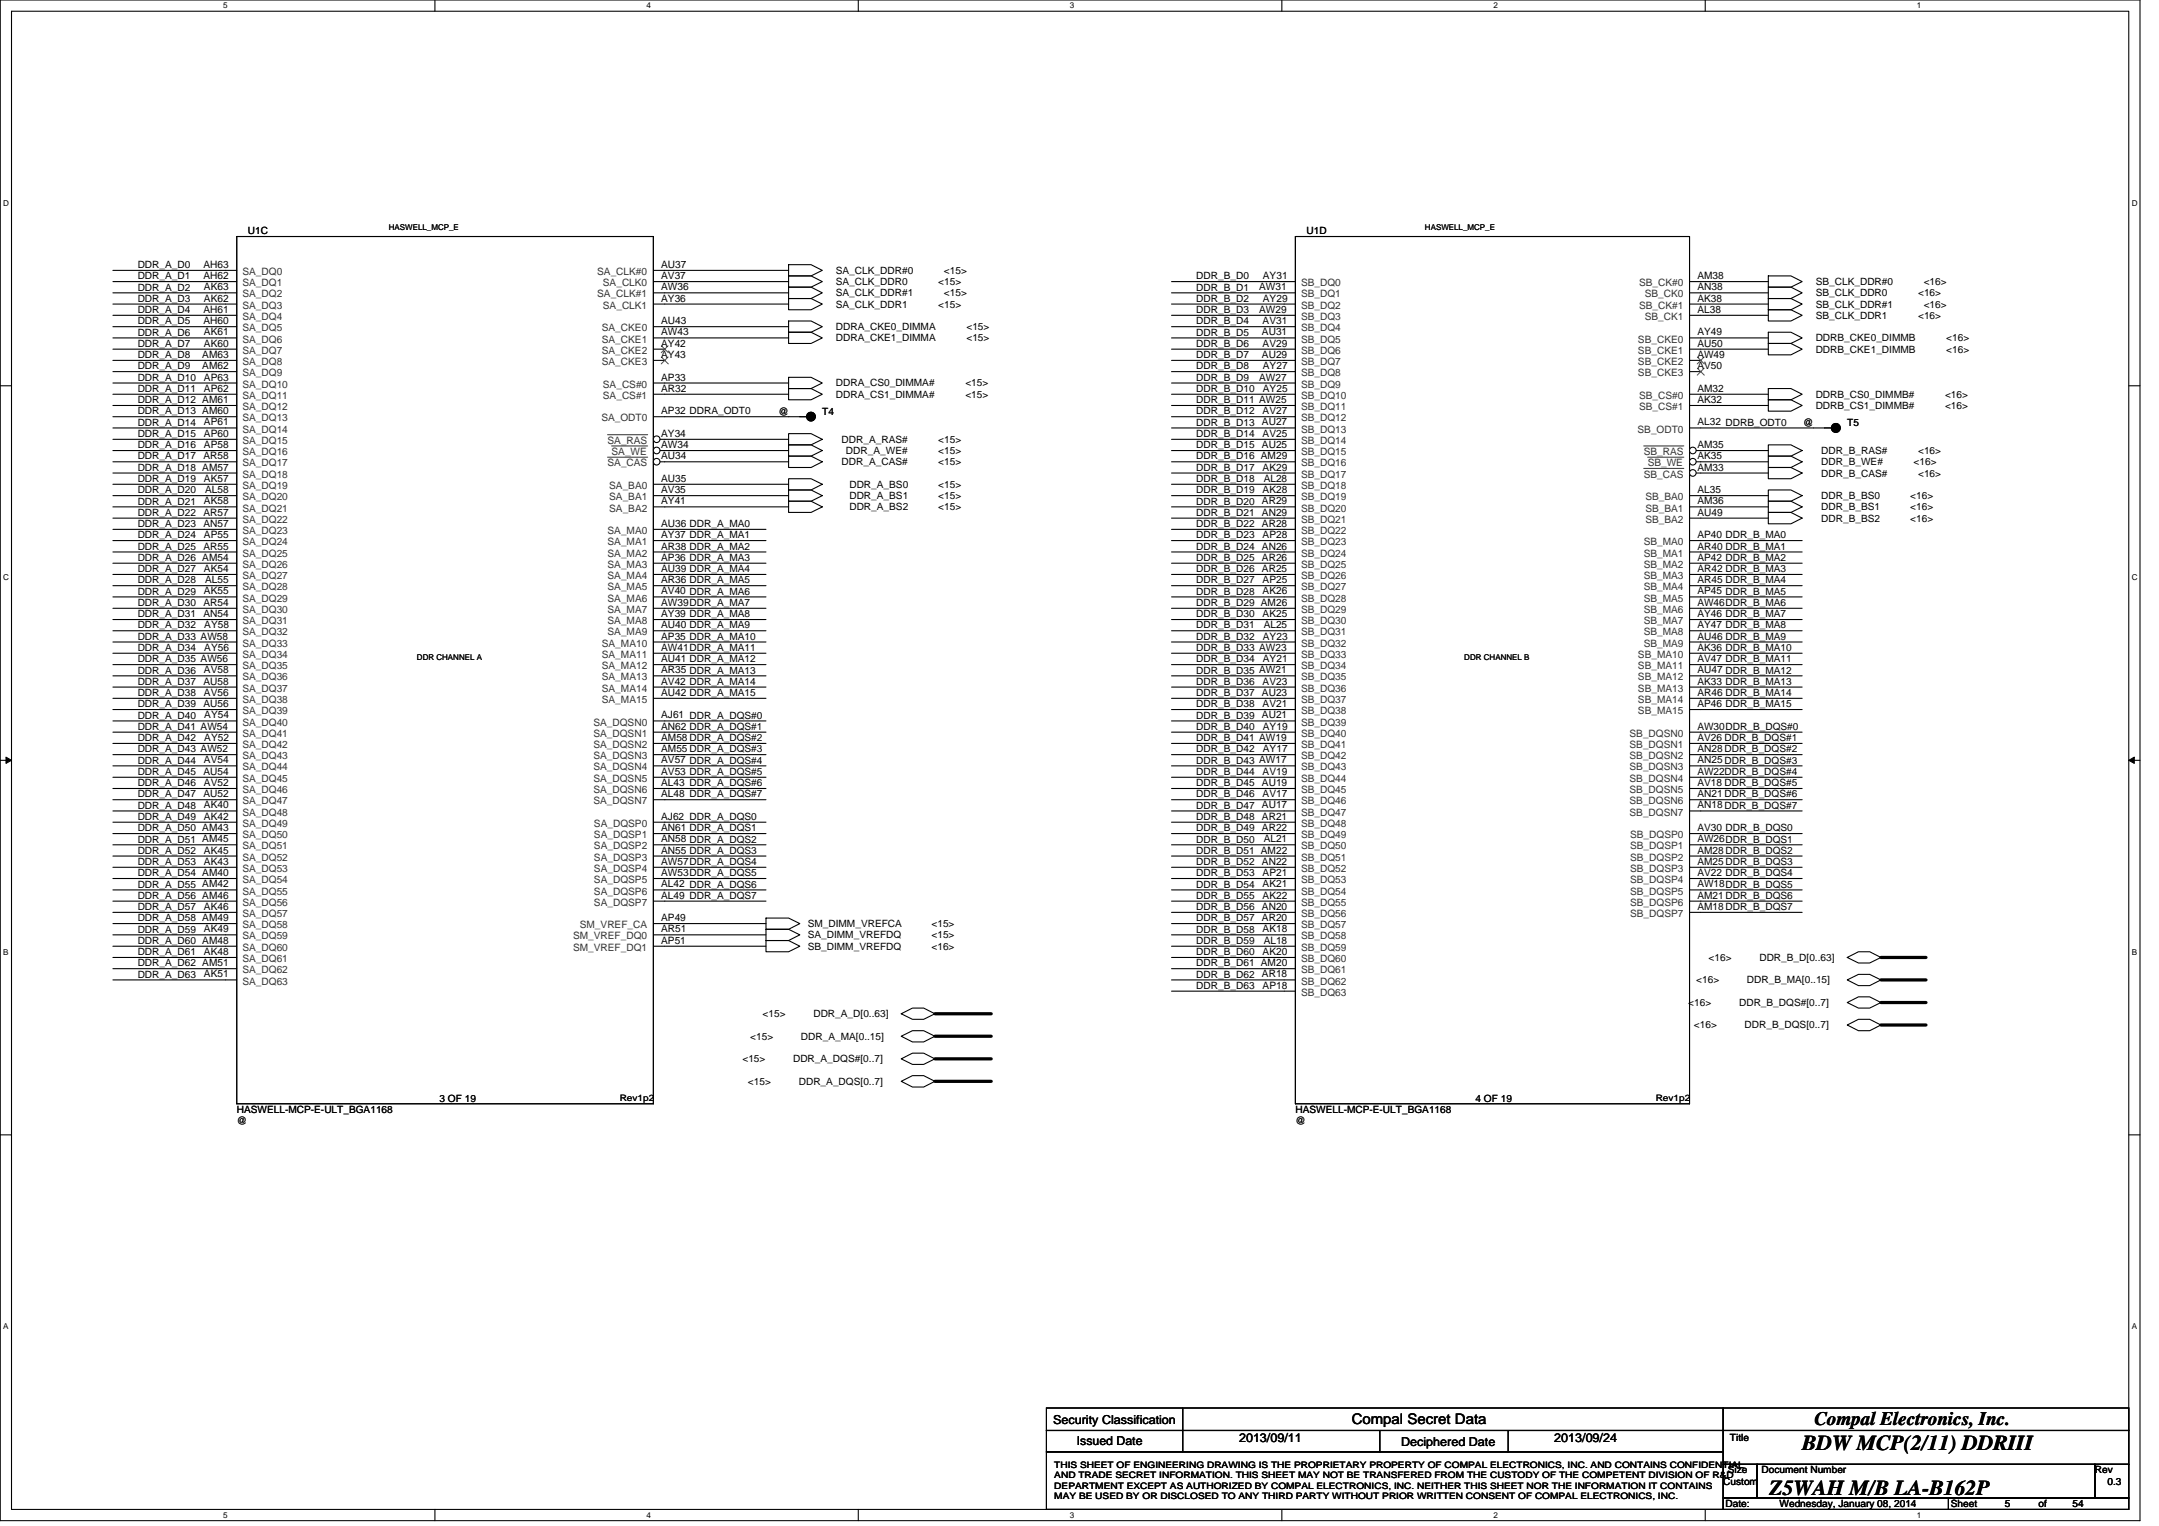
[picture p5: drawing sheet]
<svg xmlns="http://www.w3.org/2000/svg" width="297mm" height="210mm" viewBox="0 0 297 210" stroke-linecap="round" stroke-linejoin="round" font-family="sans-serif">
<defs><g id="words">
<g font-size="2.9">
<text x="247.9" y="199.4">BDW MCP(2/11) DDRIII</text>
<text x="243.5" y="205.6">Z5WAH M/B LA-B162P</text>
</g>
<text font-size="2.6" x="249.6" y="196">Compal Electronics, Inc.</text>
<text font-size="2" x="186" y="195.9">Compal Secret Data</text>
<g font-size="1.7">
<text x="144.9" y="195.8">Security Classification</text>
<text x="148.2" y="198.8">Issued Date</text>
<text x="170.5" y="198.3">2013/09/11</text>
<text x="192.8" y="198.9">Deciphered Date</text>
<text x="213.8" y="198.3">2013/09/24</text>
</g>
<g font-size="1.4">
<text x="34.1" y="32.2">U1C</text>
<text x="179.8" y="32.2">U1D</text>
<text x="18.9" y="41.5">DDR_A_D3</text>
<text x="18.9" y="36.9">DDR_A_D0</text>
<text x="18.9" y="38.4">DDR_A_D1</text>
<text x="18.9" y="40">DDR_A_D2</text>
<text x="28" y="36.9">AH63</text>
<text x="28" y="38.4">AH62</text>
<text x="28.1" y="39.9">AK63</text>
<text x="28.1" y="41.5">AK62</text>
<text x="91" y="39.9">AW36</text>
<text x="91" y="36.9">AU37</text>
<text x="91" y="41.5">AY36</text>
<text x="91" y="38.4">AV37</text>
<text x="115" y="39.2">SA_CLK_DDR0</text>
<text x="115" y="37.7">SA_CLK_DDR#0</text>
<text x="115" y="40.7">SA_CLK_DDR#1</text>
<text x="129.1" y="39.2">&lt;15&gt;</text>
<text x="129.9" y="37.7">&lt;15&gt;</text>
<text x="129.9" y="40.7">&lt;15&gt;</text>
<text x="164.6" y="38.4">DDR_B_D0</text>
<text x="164.6" y="41.5">DDR_B_D2</text>
<text x="164.6" y="40">DDR_B_D1</text>
<text x="173.2" y="39.9">AW31</text>
<text x="173.8" y="38.4">AY31</text>
<text x="173.8" y="41.5">AY29</text>
<text x="233.5" y="41.5">AK38</text>
<text x="233.5" y="38.4">AM38</text>
<text x="233.5" y="39.9">AN38</text>
<text x="249.8" y="40.7">SB_CLK_DDR0</text>
<text x="249.8" y="39.2">SB_CLK_DDR#0</text>
<text x="263.9" y="40.7">&lt;16&gt;</text>
<text x="264.7" y="39.2">&lt;16&gt;</text>
<text x="18.9" y="46.2">DDR_A_D6</text>
<text x="18.9" y="44.6">DDR_A_D5</text>
<text x="18.9" y="47.7">DDR_A_D7</text>
<text x="18.9" y="43.1">DDR_A_D4</text>
<text x="28" y="43">AH61</text>
<text x="28" y="44.6">AH60</text>
<text x="28.1" y="46.1">AK61</text>
<text x="28.1" y="47.7">AK60</text>
<text x="91" y="47.7">AY42</text>
<text x="91" y="46.1">AW43</text>
<text x="91" y="44.6">AU43</text>
<text x="115" y="42.3">SA_CLK_DDR1</text>
<text x="115" y="45.4">DDRA_CKE0_DIMMA</text>
<text x="115" y="46.9">DDRA_CKE1_DIMMA</text>
<text x="129.1" y="42.3">&lt;15&gt;</text>
<text x="133" y="45.4">&lt;15&gt;</text>
<text x="133" y="46.9">&lt;15&gt;</text>
<text x="164.6" y="44.6">DDR_B_D4</text>
<text x="164.6" y="43.1">DDR_B_D3</text>
<text x="164.6" y="47.7">DDR_B_D6</text>
<text x="164.6" y="46.2">DDR_B_D5</text>
<text x="173.2" y="43">AW29</text>
<text x="173.6" y="46.1">AU31</text>
<text x="173.7" y="47.7">AV29</text>
<text x="173.7" y="44.6">AV31</text>
<text x="233.5" y="43">AL38</text>
<text x="233.5" y="47.7">AU50</text>
<text x="233.5" y="46.1">AY49</text>
<text x="249.8" y="46.9">DDRB_CKE0_DIMMB</text>
<text x="249.8" y="43.9">SB_CLK_DDR1</text>
<text x="249.8" y="42.3">SB_CLK_DDR#1</text>
<text x="263.9" y="43.9">&lt;16&gt;</text>
<text x="264.7" y="42.3">&lt;16&gt;</text>
<text x="267.8" y="46.9">&lt;16&gt;</text>
<text x="18.9" y="49.3">DDR_A_D8</text>
<text x="18.9" y="50.8">DDR_A_D9</text>
<text x="18.9" y="53.9">DDR_A_D11</text>
<text x="18.9" y="52.4">DDR_A_D10</text>
<text x="27.8" y="49.2">AM63</text>
<text x="27.8" y="50.8">AM62</text>
<text x="28.1" y="52.3">AP63</text>
<text x="28.1" y="53.9">AP62</text>
<text x="91" y="53.9">AR32</text>
<text x="91" y="52.3">AP33</text>
<text x="91" y="49.2">AY43</text>
<text x="115" y="53.1">DDRA_CS0_DIMMA#</text>
<text x="132.8" y="53.1">&lt;15&gt;</text>
<text x="164.6" y="53.9">DDR_B_D10</text>
<text x="164.6" y="49.3">DDR_B_D7</text>
<text x="164.6" y="50.8">DDR_B_D8</text>
<text x="164.6" y="52.4">DDR_B_D9</text>
<text x="173.2" y="52.3">AW27</text>
<text x="173.6" y="49.2">AU29</text>
<text x="173.8" y="53.9">AY25</text>
<text x="173.8" y="50.8">AY27</text>
<text x="233.5" y="53.9">AM32</text>
<text x="233.5" y="49.2">AW49</text>
<text x="233.5" y="50.8">AV50</text>
<text x="249.8" y="48.5">DDRB_CKE1_DIMMB</text>
<text x="267.8" y="48.5">&lt;16&gt;</text>
<text x="18.9" y="58.5">DDR_A_D14</text>
<text x="18.9" y="57">DDR_A_D13 AM60</text>
<text x="18.9" y="55.5">DDR_A_D12 AM61</text>
<text x="28.1" y="58.5">AP61</text>
<text x="91" y="57">AP32 DDRA_ODT0</text>
<text x="107.1" y="57">@</text>
<text x="113.1" y="57">T4</text>
<text x="115" y="54.7">DDRA_CS1_DIMMA#</text>
<text x="132.8" y="54.7">&lt;15&gt;</text>
<text x="164.6" y="58.5">DDR_B_D13</text>
<text x="164.6" y="55.5">DDR_B_D11 AW25</text>
<text x="164.6" y="57">DDR_B_D12</text>
<text x="173.6" y="58.5">AU27</text>
<text x="173.7" y="57">AV27</text>
<text x="233.5" y="58.5">AL32 DDRB_ODT0</text>
<text x="233.5" y="55.4">AK32</text>
<text x="248.1" y="58.6">@</text>
<text x="249.8" y="54.7">DDRB_CS0_DIMMB#</text>
<text x="249.8" y="56.2">DDRB_CS1_DIMMB#</text>
<text x="254.1" y="58.6">T5</text>
<text x="267.6" y="54.7">&lt;16&gt;</text>
<text x="267.6" y="56.2">&lt;16&gt;</text>
<text x="18.9" y="60.1">DDR_A_D15</text>
<text x="18.9" y="63.2">DDR_A_D17</text>
<text x="18.9" y="61.7">DDR_A_D16</text>
<text x="18.9" y="64.7">DDR_A_D18 AM57</text>
<text x="28" y="63.2">AR58</text>
<text x="28.1" y="61.6">AP58</text>
<text x="28.1" y="60.1">AP60</text>
<text x="91" y="60.1">AY34</text>
<text x="91" y="63.2">AU34</text>
<text x="91" y="61.6">AW34</text>
<text x="115.8" y="64">DDR_A_CAS#</text>
<text x="115.8" y="60.9">DDR_A_RAS#</text>
<text x="116.4" y="62.4">DDR_A_WE#</text>
<text x="129.1" y="64">&lt;15&gt;</text>
<text x="129.1" y="60.9">&lt;15&gt;</text>
<text x="129.1" y="62.4">&lt;15&gt;</text>
<text x="164.6" y="60.1">DDR_B_D14</text>
<text x="164.6" y="61.7">DDR_B_D15</text>
<text x="164.6" y="64.7">DDR_B_D17</text>
<text x="164.6" y="63.2">DDR_B_D16 AM29</text>
<text x="173.6" y="61.6">AU25</text>
<text x="173.7" y="64.7">AK29</text>
<text x="173.7" y="60.1">AV25</text>
<text x="233.5" y="63.2">AK35</text>
<text x="233.5" y="64.7">AM33</text>
<text x="233.5" y="61.6">AM35</text>
<text x="250.6" y="62.4">DDR_B_RAS#</text>
<text x="250.6" y="64">DDR_B_WE#</text>
<text x="250.6" y="65.6">DDR_B_CAS#</text>
<text x="263.3" y="64">&lt;16&gt;</text>
<text x="263.9" y="62.4">&lt;16&gt;</text>
<text x="263.9" y="65.6">&lt;16&gt;</text>
<text x="18.9" y="69.4">DDR_A_D21</text>
<text x="18.9" y="67.9">DDR_A_D20</text>
<text x="18.9" y="66.3">DDR_A_D19</text>
<text x="18.9" y="71">DDR_A_D22</text>
<text x="28" y="70.9">AR57</text>
<text x="28.1" y="66.3">AK57</text>
<text x="28.1" y="69.4">AK58</text>
<text x="28.2" y="67.8">AL58</text>
<text x="91" y="66.3">AU35</text>
<text x="91" y="67.8">AV35</text>
<text x="91" y="69.4">AY41</text>
<text x="116.9" y="68.6">DDR_A_BS1</text>
<text x="116.9" y="67.1">DDR_A_BS0</text>
<text x="116.9" y="70.2">DDR_A_BS2</text>
<text x="129.1" y="68.6">&lt;15&gt;</text>
<text x="129.1" y="67.1">&lt;15&gt;</text>
<text x="129.1" y="70.2">&lt;15&gt;</text>
<text x="164.6" y="71">DDR_B_D21</text>
<text x="164.6" y="67.9">DDR_B_D19</text>
<text x="164.6" y="66.3">DDR_B_D18</text>
<text x="164.6" y="69.4">DDR_B_D20</text>
<text x="173.6" y="69.4">AR29</text>
<text x="173.6" y="70.9">AN29</text>
<text x="173.7" y="67.8">AK28</text>
<text x="173.9" y="66.3">AL28</text>
<text x="233.5" y="70.9">AU49</text>
<text x="233.5" y="67.8">AL35</text>
<text x="233.5" y="69.4">AM36</text>
<text x="250.6" y="68.6">DDR_B_BS0</text>
<text x="250.6" y="70.2">DDR_B_BS1</text>
<text x="250.6" y="71.7">DDR_B_BS2</text>
<text x="262.8" y="68.6">&lt;16&gt;</text>
<text x="262.8" y="70.2">&lt;16&gt;</text>
<text x="262.8" y="71.7">&lt;16&gt;</text>
<text x="18.9" y="75.6">DDR_A_D25</text>
<text x="18.9" y="77.2">DDR_A_D26 AM54</text>
<text x="18.9" y="74">DDR_A_D24</text>
<text x="18.9" y="72.5">DDR_A_D23</text>
<text x="28" y="75.6">AR55</text>
<text x="28" y="72.5">AN57</text>
<text x="28.1" y="74">AP55</text>
<text x="91" y="74">AY37 DDR_A_MA1</text>
<text x="91" y="72.5">AU36 DDR_A_MA0</text>
<text x="91" y="75.6">AR38 DDR_A_MA2</text>
<text x="91" y="77.1">AP36 DDR_A_MA3</text>
<text x="164.6" y="75.6">DDR_B_D24</text>
<text x="164.6" y="74">DDR_B_D23</text>
<text x="164.6" y="77.2">DDR_B_D25</text>
<text x="164.6" y="72.5">DDR_B_D22</text>
<text x="173.6" y="77.1">AR26</text>
<text x="173.6" y="72.5">AR28</text>
<text x="173.6" y="75.6">AN26</text>
<text x="173.7" y="74">AP28</text>
<text x="233.5" y="77.1">AP42 DDR_B_MA2</text>
<text x="233.5" y="74">AP40 DDR_B_MA0</text>
<text x="233.5" y="75.6">AR40 DDR_B_MA1</text>
<text x="18.9" y="83.4">DDR_A_D30</text>
<text x="18.9" y="78.7">DDR_A_D27</text>
<text x="18.9" y="80.2">DDR_A_D28</text>
<text x="18.9" y="81.8">DDR_A_D29</text>
<text x="28" y="83.3">AR54</text>
<text x="28.1" y="78.7">AK54</text>
<text x="28.1" y="81.8">AK55</text>
<text x="28.2" y="80.2">AL55</text>
<text x="91" y="78.7">AU39 DDR_A_MA4</text>
<text x="91" y="80.2">AR36 DDR_A_MA5</text>
<text x="91" y="83.3">AW39DDR_A_MA7</text>
<text x="91" y="81.8">AV40 DDR_A_MA6</text>
<text x="164.6" y="83.4">DDR_B_D29 AM26</text>
<text x="164.6" y="78.7">DDR_B_D26</text>
<text x="164.6" y="80.2">DDR_B_D27</text>
<text x="164.6" y="81.8">DDR_B_D28</text>
<text x="173.6" y="78.7">AR25</text>
<text x="173.7" y="80.2">AP25</text>
<text x="173.7" y="81.8">AK26</text>
<text x="233.5" y="80.2">AR45 DDR_B_MA4</text>
<text x="233.5" y="81.8">AP45 DDR_B_MA5</text>
<text x="233.5" y="83.3">AW46DDR_B_MA6</text>
<text x="233.5" y="78.7">AR42 DDR_B_MA3</text>
<text x="18.9" y="89.5">DDR_A_D34</text>
<text x="18.9" y="88">DDR_A_D33 AW58</text>
<text x="18.9" y="86.4">DDR_A_D32</text>
<text x="18.9" y="84.9">DDR_A_D31</text>
<text x="28" y="84.9">AN54</text>
<text x="28.1" y="86.4">AY58</text>
<text x="28.1" y="89.5">AY56</text>
<text x="91" y="86.4">AU40 DDR_A_MA9</text>
<text x="91" y="84.9">AY39 DDR_A_MA8</text>
<text x="91" y="89.5">AW41DDR_A_MA11</text>
<text x="91" y="88">AP35 DDR_A_MA10</text>
<text x="164.6" y="89.5">DDR_B_D33 AW23</text>
<text x="164.6" y="84.9">DDR_B_D30</text>
<text x="164.6" y="86.4">DDR_B_D31</text>
<text x="164.6" y="88">DDR_B_D32</text>
<text x="173.7" y="84.9">AK25</text>
<text x="173.8" y="88">AY23</text>
<text x="173.9" y="86.4">AL25</text>
<text x="233.5" y="88">AU46 DDR_B_MA9</text>
<text x="233.5" y="86.4">AY47 DDR_B_MA8</text>
<text x="233.5" y="84.9">AY46 DDR_B_MA7</text>
<text x="233.5" y="89.5">AK36 DDR_B_MA10</text>
<text x="18.9" y="95.7">DDR_A_D38</text>
<text x="18.9" y="91.1">DDR_A_D35 AW56</text>
<text x="18.9" y="94.2">DDR_A_D37</text>
<text x="18.9" y="92.6">DDR_A_D36</text>
<text x="28" y="94.2">AU58</text>
<text x="28.1" y="92.6">AV58</text>
<text x="28.1" y="95.7">AV56</text>
<text x="91" y="91.1">AU41 DDR_A_MA12</text>
<text x="91" y="94.2">AV42 DDR_A_MA14</text>
<text x="91" y="92.6">AR35 DDR_A_MA13</text>
<text x="91" y="95.7">AU42 DDR_A_MA15</text>
<text x="164.6" y="91.1">DDR_B_D34</text>
<text x="164.6" y="92.6">DDR_B_D35 AW21</text>
<text x="164.6" y="95.7">DDR_B_D37</text>
<text x="164.6" y="94.2">DDR_B_D36</text>
<text x="173.6" y="95.7">AU23</text>
<text x="173.7" y="94.2">AV23</text>
<text x="173.8" y="91.1">AY21</text>
<text x="233.5" y="95.7">AR46 DDR_B_MA14</text>
<text x="233.5" y="94.2">AK33 DDR_B_MA13</text>
<text x="233.5" y="91.1">AV47 DDR_B_MA11</text>
<text x="233.5" y="92.6">AU47 DDR_B_MA12</text>
<text x="18.9" y="97.3">DDR_A_D39</text>
<text x="18.9" y="101.9">DDR_A_D42</text>
<text x="18.9" y="98.8">DDR_A_D40</text>
<text x="18.9" y="100.4">DDR_A_D41 AW54</text>
<text x="28" y="97.3">AU56</text>
<text x="28.1" y="98.8">AY54</text>
<text x="28.1" y="101.9">AY52</text>
<text x="91" y="98.8">AJ61 DDR_A_DQS#0</text>
<text x="91" y="101.9">AM58 DDR_A_DQS#2</text>
<text x="91" y="100.4">AN62 DDR_A_DQS#1</text>
<text x="164.6" y="100.4">DDR_B_D40</text>
<text x="164.6" y="98.8">DDR_B_D39</text>
<text x="164.6" y="101.9">DDR_B_D41 AW19</text>
<text x="164.6" y="97.3">DDR_B_D38</text>
<text x="173.6" y="98.8">AU21</text>
<text x="173.7" y="97.3">AV21</text>
<text x="173.8" y="100.4">AY19</text>
<text x="233.5" y="101.9">AV26 DDR_B_DQS#1</text>
<text x="233.5" y="100.4">AW30DDR_B_DQS#0</text>
<text x="233.5" y="97.3">AP46 DDR_B_MA15</text>
<text x="18.9" y="105">DDR_A_D44</text>
<text x="18.9" y="103.5">DDR_A_D43 AW52</text>
<text x="18.9" y="106.6">DDR_A_D45</text>
<text x="28" y="106.6">AU54</text>
<text x="28.1" y="105">AV54</text>
<text x="91" y="103.5">AM55 DDR_A_DQS#3</text>
<text x="91" y="106.6">AV53 DDR_A_DQS#5</text>
<text x="91" y="105">AV57 DDR_A_DQS#4</text>
<text x="164.6" y="103.5">DDR_B_D42</text>
<text x="164.6" y="105">DDR_B_D43 AW17</text>
<text x="164.6" y="106.6">DDR_B_D44</text>
<text x="173.7" y="106.6">AV19</text>
<text x="173.8" y="103.5">AY17</text>
<text x="233.5" y="103.5">AN28 DDR_B_DQS#2</text>
<text x="233.5" y="105">AN25 DDR_B_DQS#3</text>
<text x="233.5" y="106.6">AW22DDR_B_DQS#4</text>
<text x="18.9" y="109.7">DDR_A_D47</text>
<text x="18.9" y="108.1">DDR_A_D46</text>
<text x="18.9" y="112.8">DDR_A_D49</text>
<text x="18.9" y="111.2">DDR_A_D48</text>
<text x="28" y="109.7">AU52</text>
<text x="28.1" y="108.1">AV52</text>
<text x="28.1" y="111.2">AK40</text>
<text x="28.1" y="112.8">AK42</text>
<text x="91" y="112.8">AJ62 DDR_A_DQS0</text>
<text x="91" y="109.7">AL48 DDR_A_DQS#7</text>
<text x="91" y="108.1">AL43 DDR_A_DQS#6</text>
<text x="164.6" y="109.7">DDR_B_D46</text>
<text x="164.6" y="112.8">DDR_B_D48</text>
<text x="164.6" y="111.2">DDR_B_D47</text>
<text x="164.6" y="108.1">DDR_B_D45</text>
<text x="173.6" y="111.2">AU17</text>
<text x="173.6" y="112.8">AR21</text>
<text x="173.6" y="108.1">AU19</text>
<text x="173.7" y="109.7">AV17</text>
<text x="233.5" y="111.2">AN18 DDR_B_DQS#7</text>
<text x="233.5" y="109.7">AN21 DDR_B_DQS#6</text>
<text x="233.5" y="108.1">AV18 DDR_B_DQS#5</text>
<text x="18.9" y="117.4">DDR_A_D52</text>
<text x="18.9" y="114.3">DDR_A_D50 AM43</text>
<text x="18.9" y="115.9">DDR_A_D51 AM45</text>
<text x="18.9" y="119">DDR_A_D53</text>
<text x="28.1" y="117.4">AK45</text>
<text x="28.1" y="119">AK43</text>
<text x="91" y="114.3">AN61 DDR_A_DQS1</text>
<text x="91" y="119">AW57DDR_A_DQS4</text>
<text x="91" y="117.4">AN55 DDR_A_DQS3</text>
<text x="91" y="115.9">AN58 DDR_A_DQS2</text>
<text x="164.6" y="114.3">DDR_B_D49</text>
<text x="164.6" y="115.9">DDR_B_D50</text>
<text x="164.6" y="119">DDR_B_D52</text>
<text x="164.6" y="117.4">DDR_B_D51 AM22</text>
<text x="173.6" y="119">AN22</text>
<text x="173.6" y="114.3">AR22</text>
<text x="173.9" y="115.9">AL21</text>
<text x="233.5" y="119">AM25 DDR_B_DQS3</text>
<text x="233.5" y="117.4">AM28 DDR_B_DQS2</text>
<text x="233.5" y="114.3">AV30 DDR_B_DQS0</text>
<text x="233.5" y="115.9">AW26DDR_B_DQS1</text>
<text x="18.9" y="123.6">DDR_A_D56 AM46</text>
<text x="18.9" y="125.2">DDR_A_D57</text>
<text x="18.9" y="120.5">DDR_A_D54 AM40</text>
<text x="18.9" y="122.1">DDR_A_D55 AM42</text>
<text x="28.1" y="125.2">AK46</text>
<text x="91" y="122.1">AL42 DDR_A_DQS6</text>
<text x="91" y="120.5">AW53DDR_A_DQS5</text>
<text x="91" y="123.6">AL49 DDR_A_DQS7</text>
<text x="164.6" y="123.6">DDR_B_D55</text>
<text x="164.6" y="120.5">DDR_B_D53</text>
<text x="164.6" y="125.2">DDR_B_D56</text>
<text x="164.6" y="122.1">DDR_B_D54</text>
<text x="173.6" y="125.2">AN20</text>
<text x="173.7" y="120.5">AP21</text>
<text x="173.7" y="122.1">AK21</text>
<text x="173.7" y="123.6">AK22</text>
<text x="233.5" y="120.5">AV22 DDR_B_DQS4</text>
<text x="233.5" y="122.1">AW18DDR_B_DQS5</text>
<text x="233.5" y="123.6">AM21 DDR_B_DQS6</text>
<text x="233.5" y="125.2">AM18 DDR_B_DQS7</text>
<text x="18.9" y="126.7">DDR_A_D58 AM49</text>
<text x="18.9" y="128.3">DDR_A_D59</text>
<text x="18.9" y="131.4">DDR_A_D61</text>
<text x="18.9" y="129.8">DDR_A_D60 AM48</text>
<text x="28.1" y="128.2">AK49</text>
<text x="28.1" y="131.4">AK48</text>
<text x="91" y="126.7">AP49</text>
<text x="91" y="129.8">AP51</text>
<text x="91" y="128.2">AR51</text>
<text x="111.1" y="127.5">SM_DIMM_VREFCA</text>
<text x="111.1" y="129.1">SA_DIMM_VREFDQ</text>
<text x="111.1" y="130.6">SB_DIMM_VREFDQ</text>
<text x="128.2" y="127.5">&lt;15&gt;</text>
<text x="128.2" y="129.1">&lt;15&gt;</text>
<text x="128.2" y="130.6">&lt;16&gt;</text>
<text x="164.6" y="129.8">DDR_B_D59</text>
<text x="164.6" y="126.7">DDR_B_D57</text>
<text x="164.6" y="131.4">DDR_B_D60</text>
<text x="164.6" y="128.3">DDR_B_D58</text>
<text x="173.6" y="126.7">AR20</text>
<text x="173.7" y="128.2">AK18</text>
<text x="173.7" y="131.4">AK20</text>
<text x="173.9" y="129.8">AL18</text>
<text x="18.9" y="132.9">DDR_A_D62 AM51</text>
<text x="18.9" y="134.5">DDR_A_D63</text>
<text x="28.1" y="134.5">AK51</text>
<text x="164.6" y="136">DDR_B_D63</text>
<text x="164.6" y="134.5">DDR_B_D62</text>
<text x="164.6" y="132.9">DDR_B_D61 AM20</text>
<text x="173.6" y="134.5">AR18</text>
<text x="173.7" y="136">AP18</text>
<text x="233.4" y="135.3">&lt;16&gt;</text>
<text x="235.1" y="132.2">&lt;16&gt;</text>
<text x="240.3" y="135.3">DDR_B_MA[0..15]</text>
<text x="242.1" y="132.2">DDR_B_D[0..63]</text>
<text x="103.2" y="143">&lt;15&gt;</text>
<text x="104.9" y="139.9">&lt;15&gt;</text>
<text x="110.2" y="143">DDR_A_MA[0..15]</text>
<text x="111.9" y="139.9">DDR_A_D[0..63]</text>
<text x="232.3" y="138.4">&lt;16&gt;</text>
<text x="233.1" y="141.5">&lt;16&gt;</text>
<text x="239.3" y="138.4">DDR_B_DQS#[0..7]</text>
<text x="240" y="141.5">DDR_B_DQS[0..7]</text>
<text x="102.1" y="146.1">&lt;15&gt;</text>
<text x="102.9" y="149.2">&lt;15&gt;</text>
<text x="109.1" y="146.1">DDR_A_DQS#[0..7]</text>
<text x="109.9" y="149.2">DDR_A_DQS[0..7]</text>
<text x="32.6" y="154.6">@</text>
<text x="32.6" y="153.1">HASWELL-MCP-E-ULT_BGA1168</text>
<text x="60.5" y="151.5">3 OF 19</text>
<text x="178.2" y="154.6">@</text>
<text x="178.2" y="153.1">HASWELL-MCP-E-ULT_BGA1168</text>
<text x="203" y="151.5">4 OF 19</text>
<text x="237.7" y="202.7">Size</text>
<text x="238" y="198.2">Title</text>
<text x="242.4" y="202.7">Document Number</text>
<text x="288.2" y="202.7">Rev</text>
<text x="237.1" y="204.2">Custom</text>
<text x="237.4" y="207.3">Date:</text>
<text x="244.8" y="207.3">Wednesday, January 08, 2014</text>
<text x="268.4" y="207.3">Sheet</text>
<text x="275.8" y="207.3">5</text>
<text x="280.5" y="207.3">of</text>
<text x="285.1" y="207.3">54</text>
<text x="289.9" y="204.2">0.3</text>
</g>
<g font-size="1.4" fill="#333">
<text x="33.4" y="37.8">SA_DQ0</text>
<text x="33.4" y="39.4">SA_DQ1</text>
<text x="33.4" y="40.9">SA_DQ2</text>
<text x="82.2" y="40.9">SA_CLK#1</text>
<text x="82.2" y="37.8">SA_CLK#0</text>
<text x="82.9" y="39.4">SA_CLK0</text>
<text x="179" y="39.4">SB_DQ0</text>
<text x="179" y="40.9">SB_DQ1</text>
<text x="225.5" y="39.4">SB_CK#0</text>
<text x="226.3" y="40.9">SB_CK0</text>
<text x="33.4" y="42.5">SA_DQ3</text>
<text x="33.4" y="44">SA_DQ4</text>
<text x="33.4" y="45.6">SA_DQ5</text>
<text x="33.4" y="47.1">SA_DQ6</text>
<text x="82.8" y="47.1">SA_CKE1</text>
<text x="82.8" y="45.6">SA_CKE0</text>
<text x="82.9" y="42.5">SA_CLK1</text>
<text x="179" y="47.1">SB_DQ5</text>
<text x="179" y="42.5">SB_DQ2</text>
<text x="179" y="44">SB_DQ3</text>
<text x="179" y="45.6">SB_DQ4</text>
<text x="225.4" y="47.1">SB_CKE0</text>
<text x="225.5" y="42.5">SB_CK#1</text>
<text x="226.3" y="44">SB_CK1</text>
<text x="33.4" y="48.7">SA_DQ7</text>
<text x="33.4" y="50.2">SA_DQ8</text>
<text x="33.4" y="51.8">SA_DQ9</text>
<text x="33.4" y="53.3">SA_DQ10</text>
<text x="82.8" y="48.7">SA_CKE2</text>
<text x="82.8" y="50.2">SA_CKE3</text>
<text x="82.9" y="53.3">SA_CS#0</text>
<text x="179" y="48.7">SB_DQ6</text>
<text x="179" y="50.2">SB_DQ7</text>
<text x="179" y="51.8">SB_DQ8</text>
<text x="179" y="53.3">SB_DQ9</text>
<text x="225.4" y="48.7">SB_CKE1</text>
<text x="225.4" y="50.2">SB_CKE2</text>
<text x="225.4" y="51.8">SB_CKE3</text>
<text x="33.4" y="54.9">SA_DQ11</text>
<text x="33.4" y="56.4">SA_DQ12</text>
<text x="33.4" y="58">SA_DQ13</text>
<text x="33.4" y="59.5">SA_DQ14</text>
<text x="82.7" y="58">SA_ODT0</text>
<text x="82.9" y="54.9">SA_CS#1</text>
<text x="179" y="54.9">SB_DQ10</text>
<text x="179" y="56.4">SB_DQ11</text>
<text x="179" y="59.5">SB_DQ13</text>
<text x="179" y="58">SB_DQ12</text>
<text x="225.3" y="59.5">SB_ODT0</text>
<text x="225.5" y="56.4">SB_CS#1</text>
<text x="225.5" y="54.9">SB_CS#0</text>
<text x="33.4" y="62.6">SA_DQ16</text>
<text x="33.4" y="64.2">SA_DQ17</text>
<text x="33.4" y="65.7">SA_DQ18</text>
<text x="33.4" y="61.1">SA_DQ15</text>
<text x="83.6" y="61.1">SA_RAS</text>
<text x="83.6" y="64.2">SA_CAS</text>
<text x="84.1" y="62.6">SA_WE</text>
<text x="179" y="62.6">SB_DQ15</text>
<text x="179" y="64.2">SB_DQ16</text>
<text x="179" y="65.7">SB_DQ17</text>
<text x="179" y="61.1">SB_DQ14</text>
<text x="226.1" y="65.7">SB_CAS</text>
<text x="226.1" y="62.6">SB_RAS</text>
<text x="226.7" y="64.2">SB_WE</text>
<text x="33.4" y="67.2">SA_DQ19</text>
<text x="33.4" y="68.8">SA_DQ20</text>
<text x="33.4" y="70.4">SA_DQ21</text>
<text x="33.4" y="71.9">SA_DQ22</text>
<text x="83.8" y="67.2">SA_BA0</text>
<text x="83.8" y="68.8">SA_BA1</text>
<text x="83.8" y="70.4">SA_BA2</text>
<text x="179" y="70.4">SB_DQ20</text>
<text x="179" y="71.9">SB_DQ21</text>
<text x="179" y="67.2">SB_DQ18</text>
<text x="179" y="68.8">SB_DQ19</text>
<text x="226.4" y="71.9">SB_BA2</text>
<text x="226.4" y="68.8">SB_BA0</text>
<text x="226.4" y="70.4">SB_BA1</text>
<text x="33.4" y="76.6">SA_DQ25</text>
<text x="33.4" y="73.4">SA_DQ23</text>
<text x="33.4" y="75">SA_DQ24</text>
<text x="83.6" y="75">SA_MA1</text>
<text x="83.6" y="73.4">SA_MA0</text>
<text x="83.6" y="76.6">SA_MA2</text>
<text x="179" y="73.4">SB_DQ22</text>
<text x="179" y="75">SB_DQ23</text>
<text x="179" y="76.6">SB_DQ24</text>
<text x="226.1" y="75">SB_MA0</text>
<text x="226.1" y="76.6">SB_MA1</text>
<text x="33.4" y="81.2">SA_DQ28</text>
<text x="33.4" y="79.7">SA_DQ27</text>
<text x="33.4" y="78.1">SA_DQ26</text>
<text x="33.4" y="82.7">SA_DQ29</text>
<text x="83.6" y="78.1">SA_MA3</text>
<text x="83.6" y="79.7">SA_MA4</text>
<text x="83.6" y="81.2">SA_MA5</text>
<text x="83.6" y="82.7">SA_MA6</text>
<text x="179" y="79.7">SB_DQ26</text>
<text x="179" y="78.1">SB_DQ25</text>
<text x="179" y="81.2">SB_DQ27</text>
<text x="179" y="82.7">SB_DQ28</text>
<text x="226.1" y="81.2">SB_MA4</text>
<text x="226.1" y="82.7">SB_MA5</text>
<text x="226.1" y="79.7">SB_MA3</text>
<text x="226.1" y="78.1">SB_MA2</text>
<text x="33.4" y="84.3">SA_DQ30</text>
<text x="33.4" y="85.9">SA_DQ31</text>
<text x="33.4" y="87.4">SA_DQ32</text>
<text x="33.4" y="88.9">SA_DQ33</text>
<text x="82.8" y="88.9">SA_MA10</text>
<text x="83.6" y="84.3">SA_MA7</text>
<text x="83.6" y="87.4">SA_MA9</text>
<text x="83.6" y="85.9">SA_MA8</text>
<text x="179" y="87.4">SB_DQ31</text>
<text x="179" y="88.9">SB_DQ32</text>
<text x="179" y="85.9">SB_DQ30</text>
<text x="179" y="84.3">SB_DQ29</text>
<text x="226.1" y="88.9">SB_MA9</text>
<text x="226.1" y="87.4">SB_MA8</text>
<text x="226.1" y="84.3">SB_MA6</text>
<text x="226.1" y="85.9">SB_MA7</text>
<text x="33.4" y="90.5">SA_DQ34</text>
<text x="33.4" y="92.1">SA_DQ35</text>
<text x="33.4" y="93.6">SA_DQ36</text>
<text x="33.4" y="95.1">SA_DQ37</text>
<text x="82.8" y="90.5">SA_MA11</text>
<text x="82.8" y="92.1">SA_MA12</text>
<text x="82.8" y="95.1">SA_MA14</text>
<text x="82.8" y="93.6">SA_MA13</text>
<text x="179" y="95.1">SB_DQ36</text>
<text x="179" y="93.6">SB_DQ35</text>
<text x="179" y="90.5">SB_DQ33</text>
<text x="179" y="92.1">SB_DQ34</text>
<text x="225.4" y="95.1">SB_MA13</text>
<text x="225.4" y="90.5">SB_MA10</text>
<text x="225.4" y="92.1">SB_MA11</text>
<text x="225.4" y="93.6">SB_MA12</text>
<text x="33.4" y="96.7">SA_DQ38</text>
<text x="33.4" y="98.2">SA_DQ39</text>
<text x="33.4" y="99.8">SA_DQ40</text>
<text x="33.4" y="101.3">SA_DQ41</text>
<text x="81.6" y="99.8">SA_DQSN0</text>
<text x="81.6" y="101.3">SA_DQSN1</text>
<text x="82.8" y="96.7">SA_MA15</text>
<text x="179" y="101.3">SB_DQ40</text>
<text x="179" y="96.7">SB_DQ37</text>
<text x="179" y="98.2">SB_DQ38</text>
<text x="179" y="99.8">SB_DQ39</text>
<text x="224.2" y="101.3">SB_DQSN0</text>
<text x="225.4" y="96.7">SB_MA14</text>
<text x="225.4" y="98.2">SB_MA15</text>
<text x="33.4" y="102.9">SA_DQ42</text>
<text x="33.4" y="104.4">SA_DQ43</text>
<text x="33.4" y="106">SA_DQ44</text>
<text x="33.4" y="107.5">SA_DQ45</text>
<text x="81.6" y="102.9">SA_DQSN2</text>
<text x="81.6" y="104.4">SA_DQSN3</text>
<text x="81.6" y="107.5">SA_DQSN5</text>
<text x="81.6" y="106">SA_DQSN4</text>
<text x="179" y="102.9">SB_DQ41</text>
<text x="179" y="104.4">SB_DQ42</text>
<text x="179" y="106">SB_DQ43</text>
<text x="179" y="107.5">SB_DQ44</text>
<text x="224.2" y="104.4">SB_DQSN2</text>
<text x="224.2" y="106">SB_DQSN3</text>
<text x="224.2" y="107.5">SB_DQSN4</text>
<text x="224.2" y="102.9">SB_DQSN1</text>
<text x="33.4" y="109.1">SA_DQ46</text>
<text x="33.4" y="110.6">SA_DQ47</text>
<text x="33.4" y="112.2">SA_DQ48</text>
<text x="33.4" y="113.7">SA_DQ49</text>
<text x="81.6" y="110.6">SA_DQSN7</text>
<text x="81.6" y="109.1">SA_DQSN6</text>
<text x="81.7" y="113.7">SA_DQSP0</text>
<text x="179" y="110.6">SB_DQ46</text>
<text x="179" y="112.2">SB_DQ47</text>
<text x="179" y="113.7">SB_DQ48</text>
<text x="179" y="109.1">SB_DQ45</text>
<text x="224.2" y="112.2">SB_DQSN7</text>
<text x="224.2" y="110.6">SB_DQSN6</text>
<text x="224.2" y="109.1">SB_DQSN5</text>
<text x="33.4" y="115.3">SA_DQ50</text>
<text x="33.4" y="116.8">SA_DQ51</text>
<text x="33.4" y="118.4">SA_DQ52</text>
<text x="33.4" y="119.9">SA_DQ53</text>
<text x="81.7" y="115.3">SA_DQSP1</text>
<text x="81.7" y="119.9">SA_DQSP4</text>
<text x="81.7" y="118.4">SA_DQSP3</text>
<text x="81.7" y="116.8">SA_DQSP2</text>
<text x="179" y="118.4">SB_DQ51</text>
<text x="179" y="119.9">SB_DQ52</text>
<text x="179" y="115.3">SB_DQ49</text>
<text x="179" y="116.8">SB_DQ50</text>
<text x="224.3" y="119.9">SB_DQSP3</text>
<text x="224.3" y="118.4">SB_DQSP2</text>
<text x="224.3" y="115.3">SB_DQSP0</text>
<text x="224.3" y="116.8">SB_DQSP1</text>
<text x="33.4" y="121.5">SA_DQ54</text>
<text x="33.4" y="123">SA_DQ55</text>
<text x="33.4" y="124.6">SA_DQ56</text>
<text x="81.7" y="123">SA_DQSP6</text>
<text x="81.7" y="121.5">SA_DQSP5</text>
<text x="81.7" y="124.6">SA_DQSP7</text>
<text x="179" y="121.5">SB_DQ53</text>
<text x="179" y="123">SB_DQ54</text>
<text x="179" y="124.6">SB_DQ55</text>
<text x="224.3" y="121.5">SB_DQSP4</text>
<text x="224.3" y="123">SB_DQSP5</text>
<text x="224.3" y="124.6">SB_DQSP6</text>
<text x="33.4" y="126.1">SA_DQ57</text>
<text x="33.4" y="127.7">SA_DQ58</text>
<text x="33.4" y="129.2">SA_DQ59</text>
<text x="33.4" y="130.8">SA_DQ60</text>
<text x="78.8" y="130.8">SM_VREF_DQ1</text>
<text x="78.8" y="129.2">SM_VREF_DQ0</text>
<text x="79.8" y="127.7">SM_VREF_CA</text>
<text x="179" y="127.7">SB_DQ57</text>
<text x="179" y="126.1">SB_DQ56</text>
<text x="179" y="129.2">SB_DQ58</text>
<text x="179" y="130.8">SB_DQ59</text>
<text x="224.3" y="126.1">SB_DQSP7</text>
<text x="33.4" y="132.3">SA_DQ61</text>
<text x="33.4" y="133.9">SA_DQ62</text>
<text x="33.4" y="135.4">SA_DQ63</text>
<text x="179" y="133.9">SB_DQ61</text>
<text x="179" y="137">SB_DQ63</text>
<text x="179" y="135.4">SB_DQ62</text>
<text x="179" y="132.3">SB_DQ60</text>
</g>
<g font-size="1.2">
<text x="85.3" y="151.4">Rev1p2</text>
<text x="227.8" y="151.4">Rev1p2</text>
<text x="145.1" y="201.9">THIS SHEET OF ENGINEERING DRAWING IS THE PROPRIETARY PROPERTY OF COMPAL ELECTRONICS, INC. AND CONTAINS CONFIDENTIAL</text>
<text x="145.1" y="203.4">AND TRADE SECRET INFORMATION. THIS SHEET MAY NOT BE TRANSFERED FROM THE CUSTODY OF THE COMPETENT DIVISION OF R&amp;D</text>
<text x="145.1" y="204.8">DEPARTMENT EXCEPT AS AUTHORIZED BY COMPAL ELECTRONICS, INC. NEITHER THIS SHEET NOR THE INFORMATION IT CONTAINS</text>
<text x="145.1" y="206.2">MAY BE USED BY OR DISCLOSED TO ANY THIRD PARTY WITHOUT PRIOR WRITTEN CONSENT OF COMPAL ELECTRONICS, INC.</text>
</g>
<g font-size="1.1">
<text x="30.7" y="1.2">5</text>
<text x="89" y="1.2">4</text>
<text x="147.2" y="1.2">3</text>
<text x="205.5" y="1.2">2</text>
<text x="263.7" y="1.2">1</text>
<text x=".4" y="28.3">D</text>
<text x="293.3" y="28.3">D</text>
<text x="53.5" y="31.7">HASWELL_MCP_E</text>
<text x="196" y="31.7">HASWELL_MCP_E</text>
<text x=".4" y="79.8">C</text>
<text x="293.3" y="79.8">C</text>
<text x="57.4" y="90.8">DDR CHANNEL A</text>
<text x="201.5" y="90.8">DDR CHANNEL B</text>
<text x=".4" y="131.3">B</text>
<text x="293.3" y="131.3">B</text>
<text x=".4" y="182.9">A</text>
<text x="293.3" y="182.9">A</text>
<text x="30.7" y="208.8">5</text>
<text x="89" y="208.8">4</text>
<text x="147.2" y="208.8">3</text>
<text x="205.5" y="208.8">2</text>
<text x="263.7" y="208.8">1</text>
</g>
</g></defs>
<path d="M0 0h294.4v209.2h-294.4zM1.6 1.5h291.3v206.1h-291.3z" fill="none" stroke="#000" stroke-width=".15"/>
<g fill="#fff">
<path d="M30.7 .2h.6v1.2h-.6z"/>
<path d="M30.7 207.8h.6v1.2h-.6z"/>
</g>
<path d="M59.8 0v1.5M59.8 207.6v1.6" fill="none" stroke="#000" stroke-width=".15"/>
<g fill="#fff">
<path d="M89 .2h.6v1.2h-.6z"/>
<path d="M89 207.8h.6v1.2h-.6z"/>
</g>
<path d="M118.1 0v1.5M118.1 207.6v1.6" fill="none" stroke="#000" stroke-width=".15"/>
<g fill="#fff">
<path d="M147.2 .2h.6v1.2h-.6z"/>
<path d="M147.2 207.8h.6v1.2h-.6z"/>
</g>
<path d="M176.4 0v1.5M176.4 207.6v1.6" fill="none" stroke="#000" stroke-width=".15"/>
<g fill="#fff">
<path d="M205.5 .2h.6v1.2h-.6z"/>
<path d="M205.5 207.8h.6v1.2h-.6z"/>
</g>
<path d="M234.6 0v1.5M234.6 207.6v1.6" fill="none" stroke="#000" stroke-width=".15"/>
<g fill="#fff">
<path d="M263.7 .2h.6v1.2h-.6z"/>
<path d="M263.7 207.8h.6v1.2h-.6z"/>
<path d="M.4 27.3h.8v1.2h-.8z"/>
<path d="M293.3 27.3h.8v1.2h-.8z"/>
<path d="M.4 78.8h.8v1.3h-.8z"/>
<path d="M293.3 78.8h.8v1.3h-.8z"/>
</g>
<path d="M0 53.1h1.6M292.9 53.1h1.5" fill="none" stroke="#000" stroke-width=".15"/>
<g fill="#fff">
<path d="M.4 130.3h.8v1.3h-.8z"/>
<path d="M293.3 130.3h.7v1.3h-.7z"/>
</g>
<path d="M0 104.6h1.6M292.9 104.6h1.5" fill="none" stroke="#000" stroke-width=".15"/>
<path d="M.8 104.1l.8 .5-.8 .4zM292.9 104.6l.7-.5v.9z" fill="#000" stroke="#000" stroke-width=".14"/>
<g fill="#fff">
<path d="M.4 181.9h.8v1.2h-.8z"/>
<path d="M293.3 181.9h.7v1.2h-.7z"/>
</g>
<g fill="none" stroke="#000" stroke-width=".15">
<path d="M15.5 37.2h17.1M15.5 38.7h17.1M32.6 32.5h57.3v119.3h-57.3zM89.9 37.2h18.6M89.9 38.7h18.6M108.5 38h3.1l1.5 .7-1.5 .8h-3.1zM108.5 36.4h3.1l1.5 .8-1.5 .8h-3.1zM108.5 39.5h3.1l1.5 .8-1.5 .8h-3.1zM161.2 38.7h15.5M234 38.7h9.3M243.3 39.5h3.1l1.5 .8-1.5 .8h-3.1zM243.3 38h3.1l1.5 .7-1.5 .8h-3.1z"/>
<path d="M15.5 46.5h17.1M15.5 44.9h17.1M15.5 48h17.1M15.5 43.4h17.1M15.5 41.8h17.1M15.5 40.3h17.1M15.5 58.9h17.1M15.5 57.3h17.1M15.5 51.1h17.1M15.5 54.2h17.1M15.5 52.7h17.1M15.5 55.8h17.1"/>
<path d="M15.5 49.6h17.1M89.9 49.6h1.6M89.9 46.5h18.6M89.9 44.9h18.6M89.9 48h1.6M89.9 41.8h18.6M89.9 40.3h18.6M89.9 57.3h18.6M89.9 54.2h18.6M89.9 52.7h18.6M108.5 41.1h3.1l1.5 .7-1.5 .8h-3.1zM108.5 44.2h3.1l1.5 .7-1.5 .8h-3.1z"/>
<path d="M108.5 45.7h3.1l1.5 .8-1.5 .7h-3.1zM108.5 53.4h3.1l1.5 .8-1.5 .8h-3.1zM108.5 51.9h3.1l1.5 .8-1.5 .7h-3.1zM108.5 59.6h3.1l1.5 .8-1.5 .8h-3.1zM161.2 49.6h15.5M161.2 46.5h15.5M161.2 44.9h15.5M161.2 48h15.5M161.2 43.4h15.5M161.2 41.8h15.5M161.2 40.3h15.5M161.2 58.9h15.5"/>
<path d="M161.2 57.3h15.5M161.2 51.1h15.5M161.2 54.2h15.5M161.2 52.7h15.5M161.2 55.8h15.5M234 46.5h9.3M234 48h9.3M234 43.4h9.3M234 41.8h9.3M234 40.3h9.3M234 58.9h18M234 54.2h9.3"/>
<path d="M234 55.8h9.3M243.3 45.7h3.1l1.5 .8-1.5 .7h-3.1zM243.3 42.6h3.1l1.5 .8-1.5 .8h-3.1zM243.3 41.1h3.1l1.5 .7-1.5 .8h-3.1zM243.3 47.2h3.1l1.5 .8-1.5 .8h-3.1zM243.3 53.4h3.1l1.5 .8-1.5 .8h-3.1zM243.3 55h3.1l1.5 .8-1.5 .8h-3.1zM15.5 75.9h17.1M15.5 60.4h17.1M15.5 79h17.1M15.5 77.5h17.1M15.5 74.4h17.1"/>
<path d="M15.5 63.5h17.1M15.5 69.7h17.1M15.5 62h17.1M15.5 68.2h17.1M15.5 66.6h17.1M15.5 72.8h17.1M15.5 65.1h17.1M15.5 71.3h17.1M91.5 75.9h13.9M91.5 79h13.9M91.5 77.5h13.9M91.5 74.4h13.9"/>
<path d="M91.5 72.8h13.9M91.5 60.4h17M91.5 63.5h17M91.5 69.7h17M91.5 62h17M91.5 68.2h17M91.5 66.6h17M108.5 61.2h3.1l1.5 .8-1.5 .7h-3.1zM108.5 62.7h3.1l1.5 .8-1.5 .8h-3.1zM108.5 67.4h3.1l1.5 .8-1.5 .7h-3.1zM108.5 65.8h3.1l1.5 .8-1.5 .8h-3.1zM108.5 68.9h3.1l1.5 .8-1.5 .8h-3.1z"/>
<path d="M161.2 75.9h15.5M161.2 60.4h15.5M161.2 79h15.5M161.2 77.5h15.5M161.2 74.4h15.5M161.2 63.5h15.5M161.2 69.7h15.5M161.2 62h15.5M161.2 68.2h15.5M161.2 66.6h15.5M161.2 72.8h15.5M161.2 65.1h15.5"/>
<path d="M161.2 71.3h15.5M234 63.5h9.3M234 69.7h9.3M234 62h9.3M234 68.2h9.3M234 65.1h9.3M234 71.3h9.3M234 75.9h13.9M234 79h13.9M234 77.5h13.9M234 74.4h13.9M243.3 61.2h3.1l1.5 .8-1.5 .7h-3.1z"/>
<path d="M243.3 62.7h3.1l1.5 .8-1.5 .8h-3.1zM243.3 64.3h3.1l1.5 .8-1.5 .7h-3.1zM243.3 67.4h3.1l1.5 .8-1.5 .7h-3.1zM243.3 68.9h3.1l1.5 .8-1.5 .8h-3.1zM243.3 70.5h3.1l1.5 .8-1.5 .8h-3.1zM15.5 97.6h17.1M15.5 89.9h17.1M15.5 96.1h17.1M15.5 99.2h17.1M15.5 91.4h17.1M15.5 88.3h17.1M15.5 86.8h17.1"/>
<path d="M15.5 94.5h17.1M15.5 93h17.1M15.5 85.2h17.1M15.5 83.7h17.1M15.5 80.6h17.1M15.5 82.1h17.1M91.5 89.9h13.9M91.5 96.1h13.9M91.5 99.2h13.9M91.5 91.4h13.9M91.5 88.3h13.9M91.5 86.8h13.9"/>
<path d="M91.5 94.5h13.9M91.5 93h13.9M91.5 85.2h13.9M91.5 83.7h13.9M91.5 80.6h13.9M91.5 82.1h13.9M161.2 89.9h15.5M161.2 97.6h15.5M161.2 96.1h15.5M161.2 99.2h15.5M161.2 91.4h15.5M161.2 88.3h15.5"/>
<path d="M161.2 86.8h15.5M161.2 94.5h15.5M161.2 93h15.5M161.2 85.2h15.5M161.2 83.7h15.5M161.2 80.6h15.5M161.2 82.1h15.5M234 97.6h13.9M234 89.9h13.9M234 96.1h13.9M234 91.4h13.9M234 88.3h13.9"/>
<path d="M234 86.8h13.9M234 94.5h13.9M234 93h13.9M234 85.2h13.9M234 83.7h13.9M234 80.6h13.9M234 82.1h13.9M15.5 110h17.1M15.5 105.3h17.1M15.5 103.8h17.1M15.5 102.3h17.1M15.5 108.5h17.1"/>
<path d="M15.5 100.7h17.1M15.5 106.9h17.1M15.5 117.8h17.1M15.5 113.1h17.1M15.5 114.7h17.1M15.5 111.5h17.1M15.5 116.2h17.1M15.5 119.3h17.1M91.5 110h13.9M91.5 105.3h13.9M91.5 103.8h13.9M91.5 102.3h13.9"/>
<path d="M91.5 108.5h13.9M91.5 100.7h13.9M91.5 106.9h13.9M91.5 117.8h13.9M91.5 113.1h13.9M91.5 114.7h13.9M91.5 116.2h13.9M91.5 119.3h13.9M161.2 110h15.5M161.2 105.3h15.5M161.2 103.8h15.5M161.2 102.3h15.5"/>
<path d="M161.2 108.5h15.5M161.2 100.7h15.5M161.2 106.9h15.5M161.2 117.8h15.5M161.2 113.1h15.5M161.2 114.7h15.5M161.2 111.5h15.5M161.2 116.2h15.5M161.2 119.3h15.5M234 110h13.9M234 105.3h13.9M234 103.8h13.9"/>
<path d="M234 102.3h13.9M234 108.5h13.9M234 100.7h13.9M234 106.9h13.9M234 117.8h13.9M234 114.7h13.9M234 111.5h13.9M234 116.2h13.9M234 119.3h13.9M15.5 133.2h17.1M15.5 134.8h17.1M15.5 124h17.1"/>
<path d="M15.5 125.5h17.1M15.5 127h17.1M15.5 128.6h17.1M15.5 131.7h17.1M15.5 120.8h17.1M15.5 122.4h17.1M15.5 130.2h17.1M91.5 124h13.9M91.5 120.8h13.9M91.5 122.4h13.9M91.5 127h13.9M91.5 128.6h13.9"/>
<path d="M91.5 130.2h13.9M105.4 126.3h3.1l1.5 .7-1.5 .8h-3.1zM105.4 127.8h3.1l1.5 .8-1.5 .8h-3.1zM105.4 129.4h3.1l1.5 .8-1.5 .7h-3.1zM124 139.4l1.5-.7h1.6l1.5 .7-1.5 .8h-1.6zM161.2 133.2h15.5M161.2 134.8h15.5M161.2 124h15.5M161.2 125.5h15.5M161.2 127h15.5M161.2 128.6h15.5M161.2 131.7h15.5"/>
<path d="M161.2 120.8h15.5M161.2 122.4h15.5M161.2 130.2h15.5M161.2 136.3h15.5M234 124h13.9M234 125.5h13.9M234 120.8h13.9M234 122.4h13.9M254.1 131.7l1.6-.8h1.5l1.6 .8-1.6 .8h-1.5zM254.1 134.8l1.6-.8h1.5l1.6 .8-1.6 .8h-1.5zM254.1 137.9l1.6-.8h1.5l1.6 .8-1.6 .8h-1.5zM0 156.1h1.6"/>
<path d="M124 142.5l1.5-.7h1.6l1.5 .7-1.5 .8h-1.6zM124 145.6l1.5-.7h1.6l1.5 .7-1.5 .8h-1.6zM124 148.7l1.5-.7h1.6l1.5 .7-1.5 .8h-1.6zM254.1 141l1.6-.8h1.5l1.6 .8-1.6 .8h-1.5zM292.9 156.1h1.5M144 193.7h93.1v3.1h-93.1zM144 196.8h93.1v2.9h-93.1zM144 199.7h93.1v7.9h-93.1zM162.7 193.7v6M189.8 196.8v2.9M207.5 196.8v2.9M237.1 193.7h55.8v3.1h-55.8z"/>
<path d="M237.1 196.8h55.8v4.6h-55.8zM237.1 201.4h4.6v4.7h-4.6zM237.1 206.1h31v1.5h-31zM241.7 201.4h46.5v4.7h-46.5zM268.1 206.1h24.8v1.5h-24.8zM288.2 201.4h4.7v4.7h-4.7z"/>
</g>
<path d="M128.6 139.4h7.8M258.8 134.8h6.2M258.8 137.9h6.2M258.8 131.7h6.2M128.6 142.5h7.8M128.6 145.6h7.8M128.6 148.7h7.8M258.8 141h6.2" fill="none" stroke="#000" stroke-width=".44"/>
<circle cx="252.6" cy="58.9" r=".62" fill="#000" stroke="#000" stroke-width=".15"/>
<path d="M91 47.6l.9 .9M91 49.1l.9 1M91.9 47.6l-.9 .9M91.9 49.1l-.9 1" fill="none" stroke="#4c4c4c" stroke-width=".14"/>
<circle cx="90.3" cy="60.4" r=".46" fill="#fff" stroke="#000" stroke-width=".15"/>
<path d="M90.8 60.4h.7" fill="none" stroke="#000" stroke-width=".15"/>
<path d="M83.6 59.8h5.5" fill="none" stroke="#333" stroke-width=".14"/>
<circle cx="90.3" cy="63.5" r=".46" fill="#fff" stroke="#000" stroke-width=".15"/>
<path d="M90.8 63.5h.7" fill="none" stroke="#000" stroke-width=".15"/>
<path d="M83.6 62.9h5.5" fill="none" stroke="#333" stroke-width=".14"/>
<circle cx="90.3" cy="62" r=".46" fill="#fff" stroke="#000" stroke-width=".15"/>
<g fill="none" stroke="#000" stroke-width=".15">
<path d="M178.2 32.5h54.2v119.3h-54.2zM89.9 66.6h1.6M89.9 68.2h1.6M89.9 69.7h1.6M89.9 74.4h1.6M89.9 72.8h1.6M89.9 75.9h1.6M89.9 77.5h1.6M89.9 79h1.6M90.8 62h.7M232.4 74.4h1.6M232.4 75.9h1.6"/>
<path d="M232.4 77.5h1.6M232.4 79h1.6M232.4 71.3h1.6M89.9 80.6h1.6M89.9 83.7h1.6M89.9 82.1h1.6M89.9 86.8h1.6M89.9 85.2h1.6M89.9 89.9h1.6M89.9 91.4h1.6M89.9 88.3h1.6M89.9 94.5h1.6"/>
<path d="M89.9 93h1.6M89.9 96.1h1.6M89.9 99.2h1.6M232.4 80.6h1.6M232.4 83.7h1.6M232.4 82.1h1.6M232.4 86.8h1.6M232.4 85.2h1.6M232.4 89.9h1.6M232.4 91.4h1.6M232.4 88.3h1.6M232.4 94.5h1.6"/>
<path d="M232.4 93h1.6M232.4 96.1h1.6M232.4 97.6h1.6M89.9 102.3h1.6M89.9 100.7h1.6M89.9 103.8h1.6M89.9 106.9h1.6M89.9 105.3h1.6M89.9 110h1.6M89.9 108.5h1.6M89.9 114.7h1.6M89.9 113.1h1.6"/>
<path d="M89.9 119.3h1.6M89.9 117.8h1.6M89.9 116.2h1.6M232.4 102.3h1.6M232.4 100.7h1.6M232.4 103.8h1.6M232.4 106.9h1.6M232.4 105.3h1.6M232.4 110h1.6M232.4 108.5h1.6M232.4 114.7h1.6M232.4 119.3h1.6"/>
<path d="M232.4 117.8h1.6M232.4 116.2h1.6M232.4 111.5h1.6M89.9 122.4h1.6M89.9 120.8h1.6M89.9 124h1.6M89.9 127h1.6M89.9 130.2h1.6M89.9 128.6h1.6M232.4 122.4h1.6M232.4 120.8h1.6M232.4 124h1.6"/>
<path d="M232.4 125.5h1.6"/>
</g>
<path d="M84.1 61.3h5" fill="none" stroke="#333" stroke-width=".14"/>
<circle cx="232.9" cy="63.5" r=".46" fill="#fff" stroke="#000" stroke-width=".15"/>
<path d="M233.4 63.5h.6" fill="none" stroke="#000" stroke-width=".15"/>
<path d="M226.7 62.9h5" fill="none" stroke="#333" stroke-width=".14"/>
<circle cx="232.9" cy="65.1" r=".46" fill="#fff" stroke="#000" stroke-width=".15"/>
<path d="M232.4 68.2h1.6M232.4 69.7h1.6M233.4 65.1h.6" fill="none" stroke="#000" stroke-width=".15"/>
<path d="M226.1 64.4h5.6" fill="none" stroke="#333" stroke-width=".14"/>
<circle cx="232.9" cy="62" r=".46" fill="#fff" stroke="#000" stroke-width=".15"/>
<g fill="none" stroke="#000" stroke-width=".15">
<path d="M176.7 38.7h1.5M232.4 38.7h1.6M108.5 57.3h2.5M176.7 55.8h1.5M176.7 58.9h1.5M176.7 54.2h1.5M176.7 48h1.5M176.7 49.6h1.5M176.7 51.1h1.5M176.7 46.5h1.5M176.7 41.8h1.5M176.7 43.4h1.5"/>
<path d="M176.7 40.3h1.5M176.7 52.7h1.5M176.7 44.9h1.5M176.7 57.3h1.5M232.4 55.8h1.6M232.4 58.9h1.6M232.4 54.2h1.6M232.4 48h1.6M232.4 49.6h1.6M232.4 51.1h1.6M232.4 46.5h1.6M232.4 41.8h1.6"/>
<path d="M232.4 43.4h1.6M232.4 40.3h1.6M176.7 62h1.5M176.7 79h1.5M176.7 77.5h1.5M176.7 69.7h1.5M176.7 71.3h1.5M176.7 72.8h1.5M176.7 74.4h1.5M176.7 75.9h1.5M176.7 63.5h1.5M176.7 65.1h1.5"/>
<path d="M176.7 66.6h1.5M176.7 68.2h1.5M176.7 60.4h1.5M233.4 62h.6M176.7 94.5h1.5M176.7 96.1h1.5M176.7 97.6h1.5M176.7 99.2h1.5M176.7 93h1.5M176.7 86.8h1.5M176.7 88.3h1.5M176.7 89.9h1.5"/>
<path d="M176.7 85.2h1.5M176.7 91.4h1.5M176.7 80.6h1.5M176.7 82.1h1.5M176.7 83.7h1.5M176.7 117.8h1.5M176.7 119.3h1.5M176.7 110h1.5M176.7 111.5h1.5M176.7 113.1h1.5M176.7 114.7h1.5M176.7 116.2h1.5"/>
<path d="M176.7 108.5h1.5M176.7 102.3h1.5M176.7 103.8h1.5M176.7 105.3h1.5M176.7 106.9h1.5M176.7 100.7h1.5M176.7 133.2h1.5M176.7 136.3h1.5M176.7 134.8h1.5M176.7 127h1.5M176.7 125.5h1.5M176.7 128.6h1.5"/>
<path d="M176.7 130.2h1.5M176.7 131.7h1.5M176.7 120.8h1.5M176.7 122.4h1.5M176.7 124h1.5"/>
</g>
<path d="M226.1 61.3h5.6" fill="none" stroke="#333" stroke-width=".14"/>
<path d="M233.5 49.1l1 1M233.5 50.7l1 .9M234.5 49.1l-1 1M234.5 50.7l-1 .9" fill="none" stroke="#4c4c4c" stroke-width=".14"/>
<circle cx="111.6" cy="57.3" r=".61" fill="#000" stroke="#000" stroke-width=".15"/>
<use href="#words"/>
</svg>
